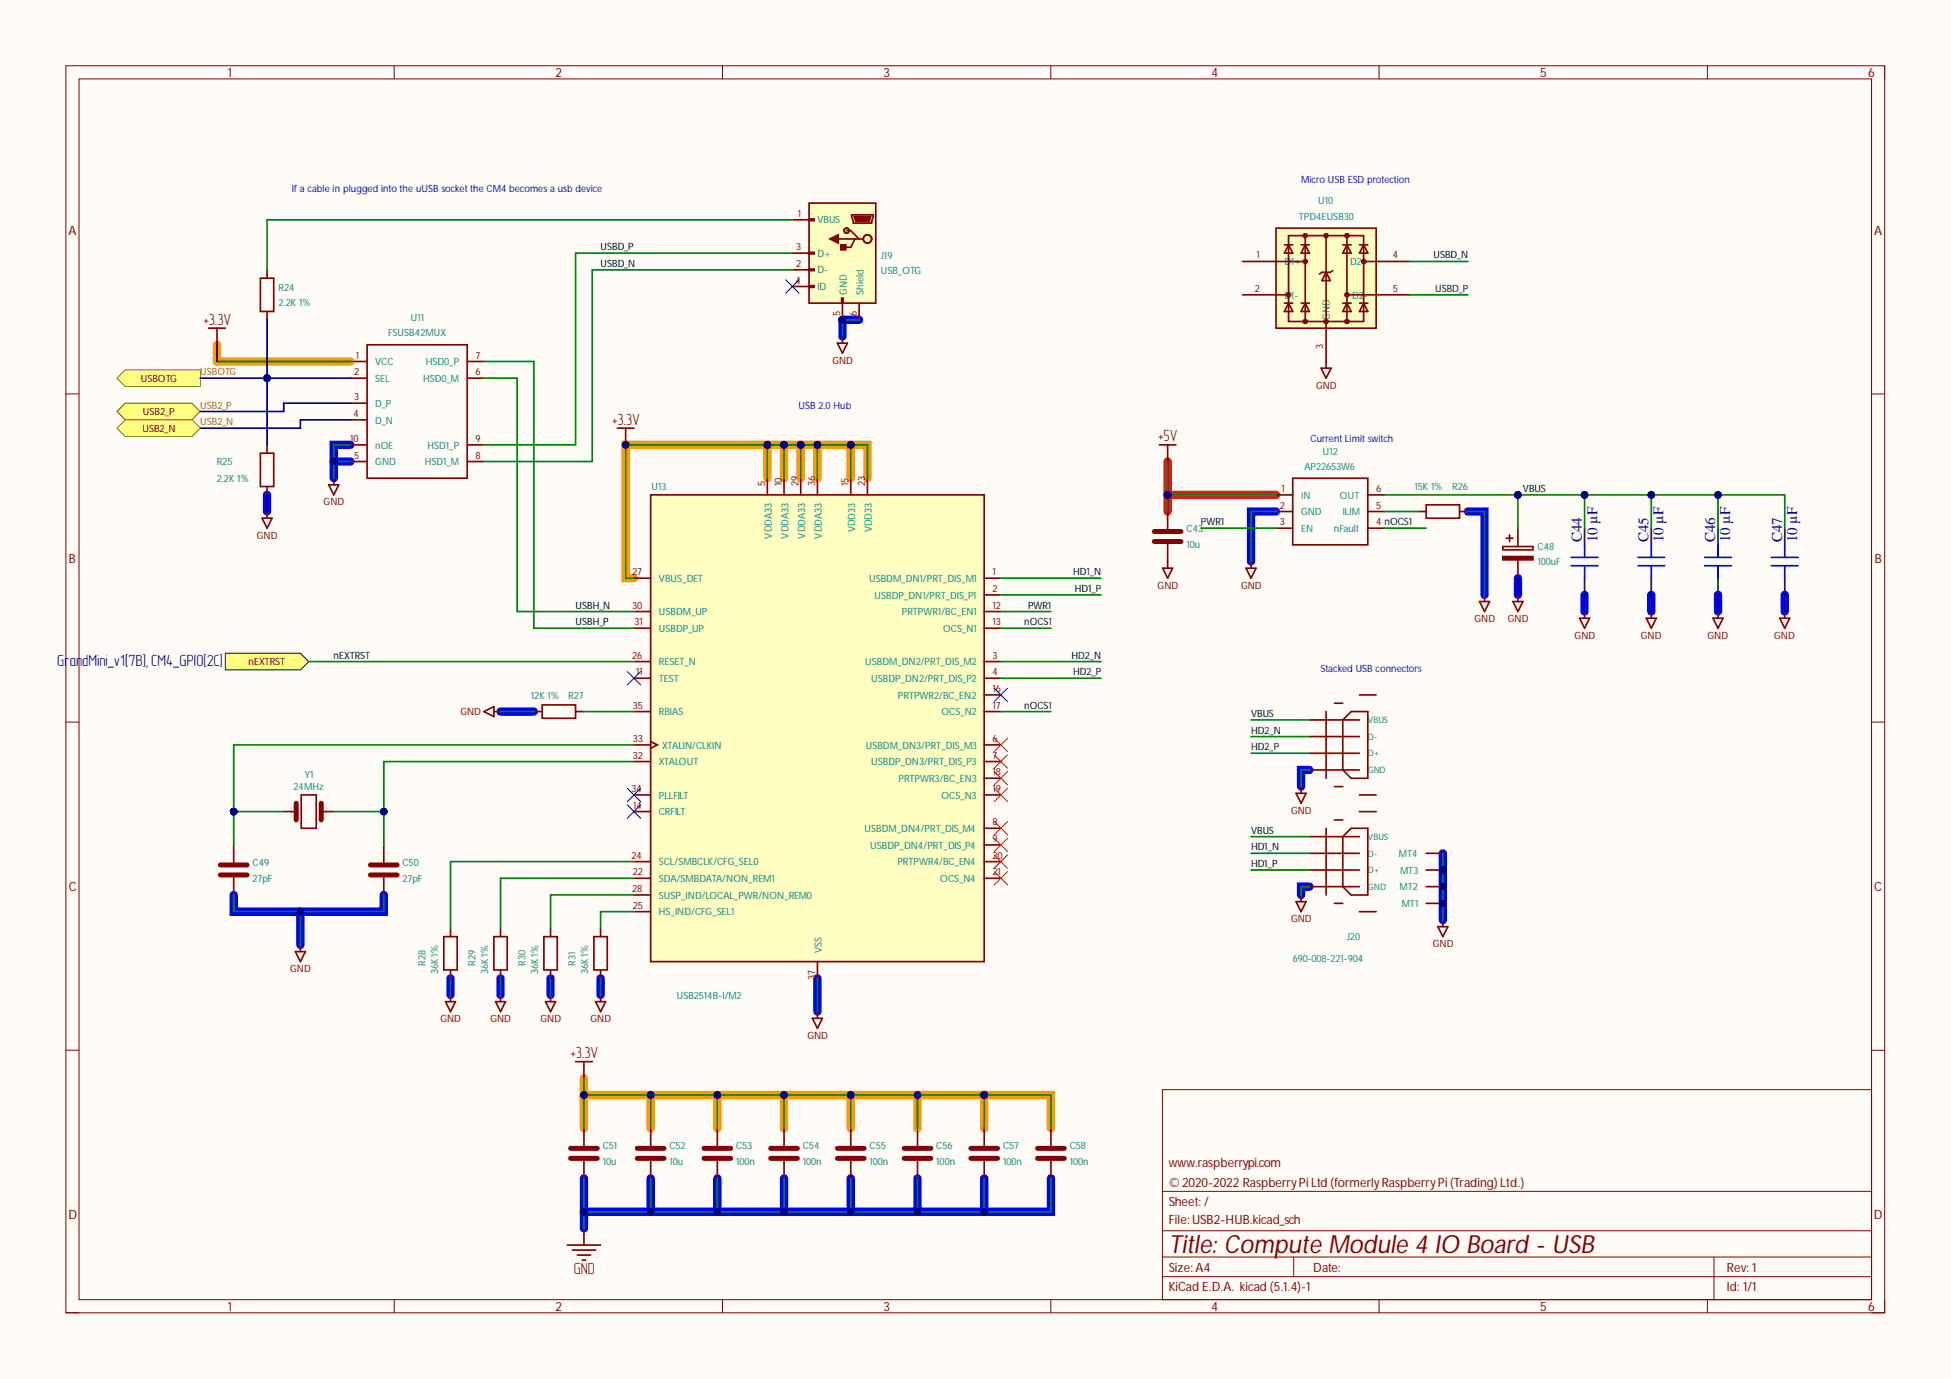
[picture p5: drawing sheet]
<svg xmlns="http://www.w3.org/2000/svg" width="297mm" height="210mm" viewBox="0 0 297 210" stroke-linecap="round" stroke-linejoin="round" font-family="sans-serif">
<defs><g id="words">
<text font-size="3.9" fill="#840000" x="177.9" y="190.7">Title: Compute Module 4 IO Board - USB</text>
<g font-size="2.5" fill="#800000">
<text x="31" y="49.4">+3.3V</text>
<text x="93.2" y="64.6">+3.3V</text>
<text x="176.3" y="67.2">+5V</text>
<text x="86.9" y="161">+3.3V</text>
<text x="87.4" y="194">GND</text>
</g>
<g font-size="2.5" fill="#000080">
<text x="8.7" y="101.4">Gran</text>
<text x="12.5" y="101.4">dMini_v1[7B],CM4_GPIO[2C]</text>
</g>
<g font-size="2.3" fill="#000080">
<text x="240.8" y="82.6" transform="rotate(-90 240.8 82.6)">C44</text>
<text x="243.2" y="82.6" transform="rotate(-90 243.2 82.6)">10 µF</text>
<text x="251" y="82.6" transform="rotate(-90 251 82.6)">C45</text>
<text x="253.3" y="82.6" transform="rotate(-90 253.3 82.6)">10 µF</text>
<text x="261.2" y="82.6" transform="rotate(-90 261.2 82.6)">C46</text>
<text x="263.4" y="82.6" transform="rotate(-90 263.4 82.6)">10 µF</text>
<text x="271.3" y="82.6" transform="rotate(-90 271.3 82.6)">C47</text>
<text x="273.6" y="82.6" transform="rotate(-90 273.6 82.6)">10 µF</text>
</g>
<g font-size="1.9" fill="#840000">
<text x="34.7" y="11.8">1</text>
<text x="84.6" y="11.8">2</text>
<text x="134.5" y="11.8">3</text>
<text x="184.5" y="11.8">4</text>
<text x="234.5" y="11.8">5</text>
<text x="284.4" y="11.8">6</text>
<text x="10.4" y="35.7">A</text>
<text x="285.4" y="35.7">A</text>
<text x="10.5" y="85.7">B</text>
<text x="285.5" y="85.7">B</text>
<text x="10.5" y="135.6">C</text>
<text x="285.4" y="135.6">C</text>
<text x="177.9" y="177.6">www.raspberrypi.com</text>
<text x="10.4" y="185.6">D</text>
<text x="177.9" y="183.6">Sheet: /</text>
<text x="177.9" y="180.6">©2020-2022 RaspberryPi Ltd (formerlyRaspberryPi (Trading) Ltd.)</text>
<text x="285.3" y="185.6">D</text>
<text x="177.9" y="186.3">File:USB2-HUB.kicad_sch</text>
<text x="177.9" y="196.4">KiCad E.D.A. kicad (5.1.4)-1</text>
<text x="177.9" y="193.7">Size:A4</text>
<text x="200" y="193.7">Date:</text>
<text x="262.9" y="193.7">Rev: 1</text>
<text x="262.9" y="196.4">Id: 1/1</text>
<text x="34.7" y="199.6">1</text>
<text x="84.6" y="199.6">2</text>
<text x="134.5" y="199.6">3</text>
<text x="184.5" y="199.6">4</text>
<text x="234.5" y="199.6">5</text>
<text x="284.4" y="199.6">6</text>
</g>
<g font-size="1.5" fill="#0000c2">
<text x="44.4" y="29.2">If a cable in plugged into the uUSB socket the CM4 becomes a usb device</text>
<text x="198.1" y="27.9">Micro USB ESD protection</text>
<text x="121.6" y="62.2">USB 2.0 Hub</text>
<text x="199.5" y="67.3">Current Limit switch</text>
<text x="201.1" y="102.3">Stacked USB connectors</text>
</g>
<g font-size="1.5" fill="#840000">
<text x="121.5" y="33">1</text>
<text x="121.2" y="38.1">3</text>
<text x="121.2" y="40.6">2</text>
<text x="191.3" y="39.3">1</text>
<text x="212.1" y="39.3">4</text>
<text x="121.1" y="43.2">4</text>
<text x="191.1" y="44.4">2</text>
<text x="212.1" y="44.4">5</text>
<text x="127.9" y="48.1" transform="rotate(-90 127.9 48.1)">5</text>
<text x="130.5" y="48.1" transform="rotate(-90 130.5 48.1)">6</text>
<text x="201.5" y="53.1" transform="rotate(-90 201.5 53.1)">3</text>
<text x="53.9" y="57.1">2</text>
<text x="54.2" y="54.6">1</text>
<text x="72.4" y="54.6">7</text>
<text x="72.4" y="57.1">6</text>
<text x="53.8" y="63.5">4</text>
<text x="53.9" y="60.9">3</text>
<text x="53.3" y="67.3">10</text>
<text x="53.9" y="69.8">5</text>
<text x="72.4" y="69.8">8</text>
<text x="72.4" y="67.3">9</text>
<text x="116.5" y="74" transform="rotate(-90 116.5 74)">5</text>
<text x="119" y="74" transform="rotate(-90 119 74)">10</text>
<text x="121.6" y="74" transform="rotate(-90 121.6 74)">29</text>
<text x="124.1" y="74" transform="rotate(-90 124.1 74)">36</text>
<text x="129.2" y="74" transform="rotate(-90 129.2 74)">15</text>
<text x="131.7" y="74" transform="rotate(-90 131.7 74)">23</text>
<text x="194.9" y="77.4">2</text>
<text x="195.1" y="74.9">1</text>
<text x="209.5" y="77.4">5</text>
<text x="209.5" y="74.9">6</text>
<text x="194.9" y="80">3</text>
<text x="209.5" y="80">4 nOCS1</text>
<text x="96.3" y="87.6">27</text>
<text x="151.1" y="87.6">1</text>
<text x="96.3" y="92.6">30</text>
<text x="96.6" y="95.2">31</text>
<text x="151.1" y="95.2">13</text>
<text x="151.1" y="92.6">12</text>
<text x="151.1" y="90.1">2</text>
<text x="96.3" y="100.3">26</text>
<text x="151.1" y="100.3">3</text>
<text x="96.3" y="107.9">35</text>
<text x="96.8" y="102.8">11</text>
<text x="151.1" y="102.8">4</text>
<text x="151.1" y="107.9">17</text>
<text x="151.1" y="105.3">16</text>
<text x="96.3" y="112.9">33</text>
<text x="151.1" y="112.9">6</text>
<text x="96.3" y="115.5">32</text>
<text x="151.1" y="115.5">7</text>
<text x="151.1" y="118">18</text>
<text x="96.2" y="120.6">34</text>
<text x="96.4" y="123.1">14</text>
<text x="151.1" y="125.6">8</text>
<text x="151.1" y="120.6">19</text>
<text x="96.2" y="130.7">24</text>
<text x="151.1" y="128.2">9</text>
<text x="151.1" y="130.7">20</text>
<text x="96.3" y="135.8">28</text>
<text x="96.3" y="133.2">22</text>
<text x="151.1" y="133.2">21</text>
<text x="96.3" y="138.3">25</text>
<text x="124.1" y="149.2" transform="rotate(-90 124.1 149.2)">37</text>
</g>
<g font-size="1.5" fill="#008484">
<text x="124.4" y="34">VBUS</text>
<text x="197.7" y="33.4">TPD4EUSB30</text>
<text x="200.7" y="31.1">U10</text>
<text x="124.4" y="39.1">D+</text>
<text x="124.4" y="41.6">D-</text>
<text x="134.1" y="41.7">USB_OTG</text>
<text x="134.1" y="39.4">J19</text>
<text x="195.5" y="40.4">D1+</text>
<text x="205.5" y="40.4">D2+</text>
<text x="42.4" y="46.6">2.2K 1%</text>
<text x="42.4" y="44.3">R24</text>
<text x="124.4" y="44.2">ID</text>
<text x="128.9" y="44.8" transform="rotate(-90 128.9 44.8)">GND</text>
<text x="131.5" y="44.8" transform="rotate(-90 131.5 44.8)">Shield</text>
<text x="195.5" y="45.4">D1-</text>
<text x="205.9" y="45.4">D2</text>
<text x="207.7" y="45.4">-</text>
<text x="59.1" y="51.2">FSUSB42MUX</text>
<text x="62.6" y="48.9">U11</text>
<text x="202.5" y="48.7" transform="rotate(-90 202.5 48.7)">GND</text>
<text x="57.1" y="55.6">VCC</text>
<text x="57.1" y="58.1">SEL</text>
<text x="64.4" y="58.1">HSD0_M</text>
<text x="64.8" y="55.6">HSD0_P</text>
<text x="57.1" y="64.5">D_N</text>
<text x="57.1" y="61.9">D_P</text>
<text x="33" y="70.8">R25</text>
<text x="57.1" y="70.8">GND</text>
<text x="57.1" y="68.3">nOE</text>
<text x="64.7" y="70.8">HSD1_M</text>
<text x="65.1" y="68.3">HSD1_P</text>
<text x="198.6" y="71.5">AP22653W6</text>
<text x="201.4" y="69.2">U12</text>
<text x="33" y="73.4">2.2K 1%</text>
<text x="99.2" y="74.6">U13</text>
<text x="198.1" y="75.9">IN</text>
<text x="204" y="75.9">OUT</text>
<text x="215.4" y="74.6">15K 1%</text>
<text x="221.1" y="74.6">R26</text>
<text x="117.5" y="82" transform="rotate(-90 117.5 82)">VDDA33</text>
<text x="120" y="82" transform="rotate(-90 120 82)">VDDA33</text>
<text x="122.6" y="82" transform="rotate(-90 122.6 82)">VDDA33</text>
<text x="125.1" y="82" transform="rotate(-90 125.1 82)">VDDA33</text>
<text x="130.2" y="81.1" transform="rotate(-90 130.2 81.1)">VDD33</text>
<text x="132.7" y="81.1" transform="rotate(-90 132.7 81.1)">VDD33</text>
<text x="180.6" y="83.4">10u</text>
<text x="180.6" y="81.1">C43</text>
<text x="198.1" y="78.4">GND</text>
<text x="198.1" y="81">EN</text>
<text x="203.1" y="81">nFault</text>
<text x="204.4" y="78.4">ILIM</text>
<text x="234.1" y="83.7">C48</text>
<text x="100.3" y="88.6">VBUS_DET</text>
<text x="132.3" y="88.6">USBDM_DN1/PRT_DIS_M1</text>
<text x="234.1" y="86">100uF</text>
<text x="100.3" y="93.7">USBDM_UP</text>
<text x="133.2" y="91.1">USBDP_DN1/PRT_DIS_P1</text>
<text x="137.3" y="93.7">PRTPWR1/BC_EN1</text>
<text x="100.3" y="96.2">USBDP_UP</text>
<text x="100.3" y="101.3">RESET_N</text>
<text x="131.7" y="101.3">USBDM_DN2/PRT_DIS_M2</text>
<text x="143.6" y="96.2">OCS_N1</text>
<text x="80.8" y="106.3">12K 1%</text>
<text x="86.5" y="106.3">R27</text>
<text x="100.3" y="103.8">TEST</text>
<text x="132.7" y="103.8">USBDP_DN2/PRT_DIS_P2</text>
<text x="136.7" y="106.3">PRTPWR2/BC_EN2</text>
<text x="100.3" y="108.9">RBIAS</text>
<text x="100.8" y="114">XTALIN/CLKIN</text>
<text x="131.8" y="114">USBDM_DN3/PRT_DIS_M3</text>
<text x="143.3" y="108.9">OCS_N2</text>
<text x="46.4" y="118.4">Y1</text>
<text x="100.3" y="116.5">XTALOUT</text>
<text x="132.7" y="116.5">USBDP_DN3/PRT_DIS_P3</text>
<text x="136.8" y="119">PRTPWR3/BC_EN3</text>
<text x="44.7" y="120.3">24MHz</text>
<text x="100.3" y="121.6">PLLFILT</text>
<text x="100.3" y="124.1">CRFILT</text>
<text x="143.3" y="121.6">OCS_N3</text>
<text x="38.4" y="131.8">C49</text>
<text x="61.3" y="131.8">C50</text>
<text x="100.3" y="131.7">SCL/SMBCLK/CFG_SEL0</text>
<text x="131.6" y="126.7">USBDM_DN4/PRT_DIS_M4</text>
<text x="132.5" y="129.2">USBDP_DN4/PRT_DIS_P4</text>
<text x="136.6" y="131.7">PRTPWR4/BC_EN4</text>
<text x="213" y="130.5">MT4</text>
<text x="38.4" y="134.2">27pF</text>
<text x="61.3" y="134.2">27pF</text>
<text x="100.3" y="136.8">SUSP_IND/LOCAL_PWR/NON_REM0</text>
<text x="100.3" y="134.3">SDA/SMBDATA/NON_REM1</text>
<text x="143.1" y="134.3">OCS_N4</text>
<text x="213.1" y="135.5">MT2</text>
<text x="213.2" y="133">MT3</text>
<text x="100.3" y="139.3">HS_IND/CFG_SEL1</text>
<text x="205" y="143.1">J20</text>
<text x="213.4" y="138.1">MT1</text>
<text x="64.8" y="147" transform="rotate(-90 64.8 147)">R28</text>
<text x="66.7" y="148.3" transform="rotate(-90 66.7 148.3)">36K 1%</text>
<text x="72.4" y="147" transform="rotate(-90 72.4 147)">R29</text>
<text x="74.3" y="148.3" transform="rotate(-90 74.3 148.3)">36K 1%</text>
<text x="80" y="147" transform="rotate(-90 80 147)">R30</text>
<text x="81.9" y="148.3" transform="rotate(-90 81.9 148.3)">36K 1%</text>
<text x="87.6" y="147" transform="rotate(-90 87.6 147)">R31</text>
<text x="89.6" y="148.3" transform="rotate(-90 89.6 148.3)">36K 1%</text>
<text x="125.1" y="145.1" transform="rotate(-90 125.1 145.1)">VSS</text>
<text x="196.8" y="146.4">690-008-221-904</text>
<text x="103" y="152">USB2514B-I/M2</text>
<text x="91.8" y="177.3">10u</text>
<text x="91.8" y="175">C51</text>
<text x="101.9" y="177.3">10u</text>
<text x="101.9" y="175">C52</text>
<text x="112.1" y="177.3">100n</text>
<text x="112.1" y="175">C53</text>
<text x="122.2" y="177.3">100n</text>
<text x="122.2" y="175">C54</text>
<text x="132.4" y="177.3">100n</text>
<text x="132.4" y="175">C55</text>
<text x="142.6" y="177.3">100n</text>
<text x="142.6" y="175">C56</text>
<text x="152.7" y="177.3">100n</text>
<text x="152.7" y="175">C57</text>
<text x="162.9" y="177.3">100n</text>
<text x="162.9" y="175">C58</text>
</g>
<g font-size="1.5">
<text x="91.4" y="40.6">USBD_N</text>
<text x="91.4" y="38.1">USBD_P</text>
<text x="218.2" y="39.3">USBD_N</text>
<text x="218.5" y="44.4">USBD_P</text>
<text x="231.9" y="74.9">VBUS</text>
<text x="182.9" y="80">PWR1</text>
<text x="163.4" y="87.6">HD1_N</text>
<text x="87.6" y="95.2">USBH_P</text>
<text x="87.6" y="92.6">USBH_N</text>
<text x="155.9" y="95.2">nOCS1</text>
<text x="156.5" y="92.6">PWR1</text>
<text x="163.6" y="90.1">HD1_P</text>
<text x="50.8" y="100.3">nEXTRST</text>
<text x="163.1" y="100.3">HD2_N</text>
<text x="155.9" y="107.9">nOCS1</text>
<text x="163.4" y="102.8">HD2_P</text>
<text x="190.5" y="109.1">VBUS</text>
<text x="190.5" y="111.7">HD2_N</text>
<text x="190.5" y="114.2">HD2_P</text>
<text x="190.5" y="132">HD1_P</text>
<text x="190.5" y="126.9">VBUS</text>
<text x="190.5" y="129.4">HD1_N</text>
</g>
<g font-size="1.5" fill="#800000">
<text x="21.4" y="58.1">USBOTG</text>
<text x="126.7" y="55.3">GND</text>
<text x="200.4" y="59.1">GND</text>
<text x="21.7" y="65.7">USB2_N</text>
<text x="21.8" y="63.2">USB2_P</text>
<text x="49.3" y="76.9">GND</text>
<text x="39.1" y="82">GND</text>
<text x="176.2" y="89.6">GND</text>
<text x="188.9" y="89.6">GND</text>
<text x="224.5" y="94.7">GND</text>
<text x="229.6" y="94.7">GND</text>
<text x="37.8" y="101.3">nEXTRST</text>
<text x="239.7" y="97.2">GND</text>
<text x="249.8" y="97.2">GND</text>
<text x="260" y="97.2">GND</text>
<text x="270.1" y="97.2">GND</text>
<text x="70.1" y="108.9">GND</text>
<text x="196.6" y="123.9">GND</text>
<text x="196.6" y="140.4">GND</text>
<text x="44.2" y="148">GND</text>
<text x="218.2" y="144.2">GND</text>
<text x="67" y="155.6">GND</text>
<text x="74.7" y="155.6">GND</text>
<text x="82.3" y="155.6">GND</text>
<text x="89.9" y="155.6">GND</text>
<text x="122.9" y="158.1">GND</text>
</g>
<g font-size="1.5" fill="#848400">
<text x="30.5" y="57.1">USBOTG</text>
<text x="30.5" y="62.2">USB2_P</text>
<text x="30.5" y="64.7">USB2_N</text>
</g>
<g font-size="1.4" fill="#008484">
<text x="208.2" y="110.1">VBUS</text>
<text x="208.2" y="112.6">D-</text>
<text x="208.2" y="115.1">D+</text>
<text x="208.2" y="117.7">GND</text>
<text x="208.2" y="127.8">VBUS`</text>
<text x="208.2" y="130.4">D-`</text>
<text x="208.2" y="135.4">GND`</text>
<text x="208.2" y="132.9">D+`</text>
</g>
</g></defs>
<g fill="#fffcf8">
<path d="M0 0h296.9v209.8h-296.9z" fill-rule="evenodd"/>
<path d="M0 0h296.9v209.8h-296.9z" fill-rule="evenodd"/>
</g>
<g fill="none" stroke="#00f" stroke-width="1.3">
<path d="M130.8 48.7h-2.5v2.5M40.7 75.3v2.6M50.8 70.3h2.6M50.8 70.3v2.5M53.4 67.7h-2.6v2.6M194.3 77.9h-3.8v7.6M223.5 77.9h2.5v12.6M231.1 88v2.5M241.3 90.5v2.6M251.4 90.5v2.6M261.6 90.5v2.6M271.7 90.5v2.6"/>
<path d="M76.2 108.3h5.1M199.4 117.2h-1.3v2.5M35.6 136.2v2.6h22.8v-2.6M45.7 138.8v5M199.4 135h-1.3v1.2M219.7 129.9v10.1M68.6 148.9v2.5M76.2 148.9v2.5M83.8 148.9v2.5M91.4 148.9v2.5M124.5 148.9v5.1M88.9 179.4v7.6"/>
<path d="M99.1 179.4v5M109.2 179.4v5M119.4 179.4v5M129.5 179.4v5M139.7 179.4v5M149.8 179.4v5M160 179.4v5h-71.1"/>
</g>
<g fill="none" stroke="#f90" stroke-width="1.3">
<path d="M33 52.5v2.5h20.4M116.8 67.7h-21.5v20.3h1.2M116.8 67.7h12.7M116.8 67.7v5.1M119.4 67.7v5.1M121.9 67.7v5.1M124.5 67.7v5.1M129.5 67.7h2.6v5.1M129.5 67.7v5.1M88.9 164.1v2.6h60.9M88.9 166.7v5.1M99.1 166.7v5.1"/>
<path d="M109.2 166.7v5.1M119.4 166.7v5.1M129.5 166.7v5.1M139.7 166.7v5.1M149.8 166.7h10.2v5.1M149.8 166.7v5.1"/>
</g>
<path d="M177.8 75.3h16.5M177.8 70.3v7.6" fill="none" stroke="#f00" stroke-width="1.3"/>
<g fill="none" stroke="#840000" stroke-width=".15">
<path d="M10 10h276.9v189.8h-276.9zM12 12h272.9v185.8h-272.9zM60 10v2M110 10v2M160 10v2M210 10v2M259.9 10v2M286.9 10v2M10 60h2M284.9 60h2M10 109.9h2M284.9 109.9h2"/>
<path d="M10 159.9h2M284.9 159.9h2M177 165.9h107.9v31.9h-107.9zM10 199.8h2M60 197.8v2M110 197.8v2M160 197.8v2M177 194.3h107.9M177 191.3h107.9M177 187.3h107.9M177 181.3h107.9M197 191.3v3"/>
<path d="M210 197.8v2M259.9 197.8v2M261 191.3v6.5M286.9 197.8v2h-2"/>
</g>
<circle cx="219.7" cy="132.4" r=".51" fill="#000080"/>
<circle cx="219.7" cy="132.4" r=".51" fill="none" stroke="#000080" stroke-width=".15"/>
<circle cx="219.7" cy="135" r=".51" fill="#000080"/>
<circle cx="219.7" cy="135" r=".51" fill="none" stroke="#000080" stroke-width=".15"/>
<circle cx="219.7" cy="137.5" r=".51" fill="#000080"/>
<circle cx="219.7" cy="137.5" r=".51" fill="none" stroke="#000080" stroke-width=".15"/>
<path d="M199.4 109.6h7.6M199.4 112.1h7.6M199.4 114.7h7.6M199.4 135h7.6M199.4 127.3h7.6M199.4 129.9h7.6M199.4 132.4h7.6M217.1 132.4h2.6" fill="none" stroke="#840000" stroke-width=".25"/>
<circle cx="219.7" cy="132.4" r=".51" fill="#000080"/>
<circle cx="219.7" cy="132.4" r=".51" fill="none" stroke="#000080" stroke-width=".15"/>
<path d="M217.1 129.9h2.6M217.1 135h2.6" fill="none" stroke="#840000" stroke-width=".25"/>
<circle cx="219.7" cy="135" r=".51" fill="#000080"/>
<circle cx="219.7" cy="135" r=".51" fill="none" stroke="#000080" stroke-width=".15"/>
<path d="M199.4 117.2h7.6M217.1 137.5h2.6" fill="none" stroke="#840000" stroke-width=".25"/>
<circle cx="219.7" cy="137.5" r=".51" fill="#000080"/>
<circle cx="219.7" cy="137.5" r=".51" fill="none" stroke="#000080" stroke-width=".15"/>
<path d="M201.9 108.3v10.2M203.2 107h1.2M203.2 119.7h1.2M204.4 109.6l1.3-1.3h2.5v10.2h-2.5l-1.3-1.3zM207 105.8h2.5M201.9 126.1v10.1M203.2 124.8h1.2M203.2 137.5h1.2M204.4 127.3l1.3-1.2h2.5v10.1h-2.5l-1.3-1.2zM207 138.8h2.5M207 123.5h2.5M207 121h2.5" fill="none" stroke="#840000" stroke-width=".25"/>
<circle cx="128.3" cy="48.7" r=".51" fill="#000080"/>
<circle cx="128.3" cy="48.7" r=".51" fill="none" stroke="#000080" stroke-width=".15"/>
<path d="M123.2 30.9h10.1v15.2h-10.1z" fill-rule="evenodd" fill="#ffffc2"/>
<path d="M123.2 30.9h10.1v15.2h-10.1z" fill="none" stroke="#840000" stroke-width=".25"/>
<path d="M130 32.9h2.6l-.3 .8h-2z" fill-rule="evenodd" fill="#840000"/>
<path d="M130 32.9h2.6l-.3 .8h-2z" fill="none" stroke="#840000" stroke-width=".25"/>
<path d="M126.4 36.4l1.2-.7v1.3z" fill="#840000"/>
<path d="M126.4 36.4l1.2-.7v1.3z" fill="none" stroke="#840000" stroke-width=".25"/>
<path d="M128 37.3h.8v.7h-.8z" fill-rule="evenodd" fill="#840000"/>
<g fill="none" stroke="#840000" stroke-width=".25">
<path d="M120.6 33.5h2.6M120.6 38.5h2.6M123.2 38.4h.7v.3h-.7zM123.2 33.3h.7v.3h-.7zM128 37.3h.8v.7h-.8zM120.6 43.6h2.6M128.3 46.1v2.6"/>
<circle cx="128.9" cy="35.1" r=".38"/>
<circle cx="132.1" cy="36.4" r=".63"/>
</g>
<circle cx="128.3" cy="48.7" r=".51" fill="#000080"/>
<circle cx="128.3" cy="48.7" r=".51" fill="none" stroke="#000080" stroke-width=".15"/>
<g fill="none" stroke="#840000" stroke-width=".25">
<path d="M127.6 36.4h3.8M128.9 35.1h.6l1.3 1.3M129.7 32.7h3.3v.2l-.3 1.1h-2.8zM130.2 36.4l-.7 1.2h-1.2M39.6 42.3h2.1v5.1h-2.1zM40.7 41.1v1.2M40.7 47.4v1.3M120.6 41.1h2.6M123.2 40.9h.7v.3h-.7zM123.2 43.5h.7v.2h-.7zM128.1 45.4h.3v.7h-.3zM130.8 46.1v2.6"/>
<path d="M39.6 69h2.1v5.1h-2.1zM40.7 67.7v1.3M40.7 74.1v1.2M194.3 77.9h2.5M194.3 75.3h2.5M196.8 72.8h11.4v10.1h-11.4zM208.2 77.9h2.6M208.2 75.3h2.6M194.3 80.4h2.5M208.2 80.4h2.6"/>
</g>
<path d="M177 86.5h1.5l-.7 1.5zM177.8 85.5v1M240.5 94.1h1.5l-.7 1.5zM241.3 93.1v1M250.6 94.1h1.6l-.8 1.5zM251.4 93.1v1M198.1 119.7v1M197.3 120.7h1.6l-.8 1.6zM197.3 137.2h1.6l-.8 1.6zM198.1 136.2v1" fill="none" stroke="#800000" stroke-width=".25"/>
<path d="M241.3 80.4v2.5M241.3 88v2.5M251.4 80.4v2.5M251.4 88v2.5M261.6 80.4v2.5M261.6 88v2.5M271.7 80.4v2.5M271.7 88v2.5" fill="none" stroke="#000" stroke-width=".25"/>
<g fill="none" stroke="#00f" stroke-width=".25">
<path d="M239.2 84.8h4.1M239.2 86.1h4.1M241.3 82.9v1.9M241.3 86.1v1.9M249.4 84.8h4M249.4 86.1h4M251.4 82.9v1.9M251.4 86.1v1.9M259.5 84.8h4.1M259.5 86.1h4.1M261.6 82.9v1.9M261.6 86.1v1.9"/>
<path d="M269.7 84.8h4.1M269.7 86.1h4.1M271.7 82.9v1.9M271.7 86.1v1.9"/>
</g>
<path d="M99.1 75.3h50.7v71.1h-50.7z" fill-rule="evenodd" fill="#ffffc2"/>
<g fill="none" stroke="#840000" stroke-width=".25">
<path d="M53.4 55h2.5M53.4 57.6h2.5M55.9 52.5h15.2v20.3h-15.2zM71.1 55h2.6M71.1 57.6h2.6M53.4 70.3h2.5M53.4 67.7h2.5M53.4 63.9h2.5M53.4 61.4h2.5M71.1 70.3h2.6M71.1 67.7h2.6M99.1 75.3h50.7v71.1h-50.7z"/>
<path d="M116.8 72.8v2.5M119.4 72.8v2.5M121.9 72.8v2.5M124.5 72.8v2.5M129.5 72.8v2.5M132.1 72.8v2.5M177.8 77.9v2.8M215.9 77.9h1.2M217.1 76.8h5.1v2.1h-5.1zM222.2 77.9h1.3M96.5 95.6h2.6M96.5 93.1h2.6"/>
<path d="M96.5 88h2.6M149.8 95.6h2.6M149.8 93.1h2.6M149.8 88h2.6M149.8 90.5h2.6M177.8 82.7v2.8M81.3 108.3h1.3M82.6 107.3h5v2h-5zM87.6 108.3h1.3M96.5 115.9h2.6M96.5 113.4h2.6M96.5 100.7h2.6"/>
<path d="M96.5 108.3h2.6M96.5 103.2h2.6M99.1 112.9l1 .5-1 .5M149.8 115.9h2.6M149.8 113.4h2.6M149.8 100.7h2.6M149.8 108.3h2.6M149.8 103.2h2.6M149.8 105.8h2.6M149.8 118.5h2.6M35.6 128.6v2.8M35.6 133.4v2.8"/>
<path d="M43.2 123.5h1.9M45.9 121h2.2v5.1h-2.2zM48.9 123.5h1.9M58.4 128.6v2.8M58.4 133.4v2.8M96.5 121h2.6M96.5 136.2h2.6M96.5 123.5h2.6M96.5 133.7h2.6M96.5 138.8h2.6M96.5 131.2h2.6M149.8 121h2.6"/>
<path d="M149.8 128.6h2.6M149.8 126.1h2.6M149.8 133.7h2.6M149.8 131.2h2.6M67.6 142.6h2v5h-2zM68.6 141.3v1.3M68.6 147.6v1.3M75.2 142.6h2v5h-2zM76.2 141.3v1.3M76.2 147.6v1.3M82.8 142.6h2v5h-2zM83.8 141.3v1.3"/>
<path d="M83.8 147.6v1.3M90.4 142.6h2.1v5h-2.1zM91.4 141.3v1.3M91.4 147.6v1.3M124.5 146.4v2.5M88.9 171.8v2.7M88.9 176.6v2.8M99.1 171.8v2.7M99.1 176.6v2.8M109.2 171.8v2.7M109.2 176.6v2.8M119.4 171.8v2.7"/>
<path d="M119.4 176.6v2.8M129.5 171.8v2.7M129.5 176.6v2.8M139.7 171.8v2.7M139.7 176.6v2.8M149.8 171.8v2.7M149.8 176.6v2.8M160 171.8v2.7M160 176.6v2.8"/>
</g>
<g fill="none" stroke="#800000" stroke-width=".25">
<path d="M127.5 52.2h1.5l-.7 1.6zM128.3 51.2v1M201.1 56h1.6l-.8 1.6zM201.9 55v1M39.9 78.9h1.5l-.7 1.5zM40.7 77.9v1M50.1 73.8h1.5l-.8 1.5zM50.8 72.8v1M189.7 86.5h1.5l-.7 1.5zM190.5 85.5v1M225.3 91.6h1.5l-.8 1.5zM226 90.5v1.1"/>
<path d="M230.3 91.6h1.6l-.8 1.5zM231.1 90.5v1.1M260.8 94.1h1.5l-.7 1.5zM261.6 93.1v1M271 94.1h1.5l-.8 1.5zM271.7 93.1v1M73.7 108.3l1.5-.7v1.5zM75.2 108.3h1M45 144.8h1.5l-.8 1.6zM45.7 143.8v1M67.8 152.5h1.6l-.8 1.5zM68.6 151.4v1.1"/>
<path d="M75.4 152.5h1.6l-.8 1.5zM76.2 151.4v1.1M83.1 152.5h1.5l-.8 1.5zM83.8 151.4v1.1M90.7 152.5h1.5l-.8 1.5zM91.4 151.4v1.1M123.7 155h1.5l-.7 1.5zM124.5 154v1M218.9 141.1h1.5l-.7 1.5zM219.7 140v1.1"/>
</g>
<g fill="none" stroke="#840000" stroke-width=".76">
<path d="M175.7 82.4h4.1M175.7 80.9h4.1M33.5 133.2h4.1M33.5 131.7h4.1M45.1 122.3v2.5M48.9 122.3v2.5M56.4 133.2h4.1M56.4 131.7h4.1M86.9 176.3h4M86.9 174.8h4M97 176.3h4.1M97 174.8h4.1"/>
<path d="M107.2 176.3h4M107.2 174.8h4M117.3 176.3h4.1M117.3 174.8h4.1M127.5 176.3h4.1M127.5 174.8h4.1M137.7 176.3h4M137.7 174.8h4M147.8 176.3h4.1M147.8 174.8h4.1M158 176.3h4M158 174.8h4"/>
</g>
<path d="M194.3 34.7h15.2v15.3h-15.2z" fill-rule="evenodd" fill="#ffffc2"/>
<g fill="none" stroke="#840000" stroke-width=".25">
<path d="M189.2 39.8h9.5M194.3 34.7h15.2v15.3h-15.2zM195.5 37.3h1.3M196.2 35.9h11.4v13h-11.4zM196.2 37.3l.6 1.2h-1.3zM198.1 37.3h1.3M198.7 37.3l.7 1.2h-1.3zM198.7 35.9v13M201.9 35.9v19.1M204.4 37.3h1.3M205.1 37.3l.6 1.2h-1.3zM205.1 35.9v13"/>
<path d="M207 37.3h1.2M207.6 37.3l.6 1.2h-1.2zM207.6 39.8h7M189.2 44.9h7M195.5 46.1h1.3M196.2 46.1l.6 1.3h-1.3zM198.1 46.1h1.3M198.7 46.1l.7 1.3h-1.3zM201.9 41.5l.6 1.2h-1.2zM202.9 41.2l-.4 .3h-1.2l-.4 .2M204.4 46.1h1.3M205.1 46.1l.6 1.3h-1.3z"/>
<path d="M205.1 44.9h9.5M207 46.1h1.2M207.6 46.1l.6 1.3h-1.2z"/>
<circle cx="198.7" cy="35.9" r=".28"/>
<circle cx="198.7" cy="39.8" r=".28"/>
<circle cx="201.9" cy="35.9" r=".28"/>
<circle cx="205.1" cy="35.9" r=".28"/>
<circle cx="207.6" cy="39.8" r=".28"/>
<circle cx="196.2" cy="44.9" r=".28"/>
<circle cx="198.7" cy="48.9" r=".27"/>
<circle cx="198.7" cy="48.9" r=".28"/>
<circle cx="201.9" cy="48.9" r=".28"/>
<circle cx="205.1" cy="44.9" r=".28"/>
<circle cx="205.1" cy="48.9" r=".28"/>
</g>
<path d="M228.8 84.7h4.6v.5h-4.6z" fill-rule="evenodd" fill="#840000"/>
<path d="M228.8 84.7h4.6v.5h-4.6zM228.8 83.2h4.6v.5h-4.6zM229.3 81.9h1M229.8 81.4v1M231.1 80.4v2.8M231.1 85.2v2.8" fill="none" stroke="#840000" stroke-width=".25"/>
<path d="M119.6 42.6l2.1 2M121.7 42.6l-2.1 2M95.5 120l2 2M95.5 102.2l2 2.1M97.5 120l-2 2M97.5 102.2l-2 2.1M151.4 104.8l2 2M153.4 104.8l-2 2M95.5 122.5l2 2.1M97.5 122.5l-2 2.1" fill="none" stroke="#000084" stroke-width=".15"/>
<g fill="none" stroke="#f00" stroke-width=".15">
<path d="M151.4 112.4l2 2M151.4 114.9l2 2M151.4 117.4l2 2.1M151.4 120l2 2M153.4 112.4l-2 2M153.4 114.9l-2 2M153.4 117.4l-2 2.1M153.4 120l-2 2M151.4 125.1l2 2M151.4 127.6l2 2M151.4 130.1l2 2.1M151.4 132.7l2 2"/>
<path d="M153.4 125.1l-2 2M153.4 127.6l-2 2M153.4 130.1l-2 2.1M153.4 132.7l-2 2"/>
</g>
<path d="M31.8 49.9h2.5M33 49.9v2.6" fill="none" stroke="#800000" stroke-width=".25"/>
<path d="M17.8 57.6l1.3-1.3h11.4v2.5h-11.4z" fill-rule="evenodd" fill="#ffff80"/>
<path d="M17.8 57.6l1.3-1.3h11.4v2.5h-11.4z" fill="none" stroke="#848400" stroke-width=".15"/>
<path d="M17.8 62.6l1.3-1.2h10.1l1.3 1.2-1.3 1.3h-10.1z" fill-rule="evenodd" fill="#ffff80"/>
<path d="M17.8 62.6l1.3-1.2h10.1l1.3 1.2-1.3 1.3h-10.1z" fill="none" stroke="#848400" stroke-width=".15"/>
<path d="M17.8 65.2l1.3-1.3h10.1l1.3 1.3-1.3 1.2h-10.1z" fill-rule="evenodd" fill="#ffff80"/>
<path d="M17.8 65.2l1.3-1.3h10.1l1.3 1.3-1.3 1.2h-10.1z" fill="none" stroke="#848400" stroke-width=".15"/>
<path d="M34.3 99.4h11.4l1.3 1.3-1.3 1.3h-11.4z" fill-rule="evenodd" fill="#ffff80"/>
<path d="M34.3 99.4h11.4l1.3 1.3-1.3 1.3h-11.4z" fill="none" stroke="#000" stroke-width=".15"/>
<path d="M94 65.2h2.5M95.3 65.2v2.5M176.5 67.7h2.5M177.8 67.7v2.6" fill="none" stroke="#800000" stroke-width=".25"/>
<circle cx="95.3" cy="67.7" r=".51" fill="#000080"/>
<circle cx="95.3" cy="67.7" r=".51" fill="none" stroke="#000080" stroke-width=".15"/>
<path d="M87.6 161.6h2.6M88.9 161.6v2.5M86.4 189.5h5M87.1 190.3h3.6M87.9 191h2M88.7 191.8h.5M88.9 187v2.5" fill="none" stroke="#800000" stroke-width=".25"/>
<path d="M152.4 95.6h7.6M152.4 88h15.2M190.5 112.1h8.9M35.6 123.5v5.1" fill="none" stroke="#008400" stroke-width=".25"/>
<circle cx="35.6" cy="123.5" r=".51" fill="#000080"/>
<circle cx="35.6" cy="123.5" r=".51" fill="none" stroke="#000080" stroke-width=".15"/>
<path d="M119.4 67.7h2.5M152.4 90.5h15.2M190.5 114.7h8.9M68.6 148.9v2.5" fill="none" stroke="#008400" stroke-width=".25"/>
<circle cx="119.4" cy="67.7" r=".51" fill="#000080"/>
<circle cx="119.4" cy="67.7" r=".51" fill="none" stroke="#000080" stroke-width=".15"/>
<circle cx="121.9" cy="67.7" r=".51" fill="#000080"/>
<circle cx="121.9" cy="67.7" r=".51" fill="none" stroke="#000080" stroke-width=".15"/>
<path d="M219.7 137.5v2.5M91.4 148.9v2.5" fill="none" stroke="#008400" stroke-width=".25"/>
<circle cx="219.7" cy="137.5" r=".51" fill="#000080"/>
<circle cx="219.7" cy="137.5" r=".51" fill="none" stroke="#000080" stroke-width=".15"/>
<path d="M128.3 48.7h2.5" fill="none" stroke="#008400" stroke-width=".25"/>
<circle cx="128.3" cy="48.7" r=".51" fill="#000080"/>
<circle cx="128.3" cy="48.7" r=".51" fill="none" stroke="#000080" stroke-width=".15"/>
<path d="M219.7 129.9v2.5" fill="none" stroke="#008400" stroke-width=".25"/>
<circle cx="219.7" cy="132.4" r=".51" fill="#000080"/>
<circle cx="219.7" cy="132.4" r=".51" fill="none" stroke="#000080" stroke-width=".15"/>
<path d="M210.8 75.3h20.3M88.9 108.3h7.6M152.4 100.7h15.2M190.5 129.9h8.9M76.2 148.9v2.5" fill="none" stroke="#008400" stroke-width=".25"/>
<circle cx="231.1" cy="75.3" r=".51" fill="#000080"/>
<circle cx="231.1" cy="75.3" r=".51" fill="none" stroke="#000080" stroke-width=".15"/>
<path d="M128.3 48.7v2.5" fill="none" stroke="#008400" stroke-width=".25"/>
<circle cx="128.3" cy="48.7" r=".51" fill="#000080"/>
<circle cx="128.3" cy="48.7" r=".51" fill="none" stroke="#000080" stroke-width=".15"/>
<path d="M124.5 67.7h5" fill="none" stroke="#008400" stroke-width=".25"/>
<circle cx="124.5" cy="67.7" r=".51" fill="#000080"/>
<circle cx="124.5" cy="67.7" r=".51" fill="none" stroke="#000080" stroke-width=".15"/>
<circle cx="129.5" cy="67.7" r=".51" fill="#000080"/>
<circle cx="129.5" cy="67.7" r=".51" fill="none" stroke="#000080" stroke-width=".15"/>
<path d="M214.6 39.8h8.9M214.6 44.9h8.9M152.4 103.2h15.2M190.5 127.3h8.9M219.7 132.4v2.6M83.8 148.9v2.5" fill="none" stroke="#008400" stroke-width=".25"/>
<circle cx="219.7" cy="132.4" r=".51" fill="#000080"/>
<circle cx="219.7" cy="132.4" r=".51" fill="none" stroke="#000080" stroke-width=".15"/>
<circle cx="219.7" cy="135" r=".51" fill="#000080"/>
<circle cx="219.7" cy="135" r=".51" fill="none" stroke="#000080" stroke-width=".15"/>
<path d="M152.4 108.3h7.6M219.7 135v2.5" fill="none" stroke="#008400" stroke-width=".25"/>
<circle cx="219.7" cy="135" r=".51" fill="#000080"/>
<circle cx="219.7" cy="135" r=".51" fill="none" stroke="#000080" stroke-width=".15"/>
<circle cx="219.7" cy="137.5" r=".51" fill="#000080"/>
<circle cx="219.7" cy="137.5" r=".51" fill="none" stroke="#000080" stroke-width=".15"/>
<path d="M121.9 67.7h2.6" fill="none" stroke="#008400" stroke-width=".25"/>
<circle cx="121.9" cy="67.7" r=".51" fill="#000080"/>
<circle cx="121.9" cy="67.7" r=".51" fill="none" stroke="#000080" stroke-width=".15"/>
<circle cx="124.5" cy="67.7" r=".51" fill="#000080"/>
<circle cx="124.5" cy="67.7" r=".51" fill="none" stroke="#000080" stroke-width=".15"/>
<path d="M223.5 77.9h2.5v12.6M190.5 109.6h8.9M35.6 123.5h7.6M124.5 148.9v5.1" fill="none" stroke="#008400" stroke-width=".25"/>
<circle cx="35.6" cy="123.5" r=".51" fill="#000080"/>
<circle cx="35.6" cy="123.5" r=".51" fill="none" stroke="#000080" stroke-width=".15"/>
<path d="M116.8 67.7h2.6M152.4 93.1h7.6" fill="none" stroke="#008400" stroke-width=".25"/>
<circle cx="116.8" cy="67.7" r=".51" fill="#000080"/>
<circle cx="116.8" cy="67.7" r=".51" fill="none" stroke="#000080" stroke-width=".15"/>
<circle cx="119.4" cy="67.7" r=".51" fill="#000080"/>
<circle cx="119.4" cy="67.7" r=".51" fill="none" stroke="#000080" stroke-width=".15"/>
<path d="M129.5 67.7h2.6v5.1M210.8 77.9h5.1M182.9 80.4h11.4M210.8 80.4h6.3" fill="none" stroke="#008400" stroke-width=".25"/>
<circle cx="129.5" cy="67.7" r=".51" fill="#000080"/>
<circle cx="129.5" cy="67.7" r=".51" fill="none" stroke="#000080" stroke-width=".15"/>
<g fill="none" stroke="#008400" stroke-width=".25">
<path d="M120.6 33.5h-79.9v7.6M120.6 38.5h-33v29.2h-13.9M33 55h20.4M73.7 57.6h5v35.5h17.8M73.7 55h7.6v40.6h15.2M120.6 41.1h-30.4v29.2h-16.5M116.8 67.7h-21.5v20.3h1.2M47 100.7h49.5M76.2 108.3h5.1M96.5 131.2h-27.9v10.1M96.5 133.7h-20.3v7.6M96.5 136.2h-12.7v5.1"/>
<path d="M96.5 138.8h-5.1v2.5M190.5 132.4h8.9"/>
</g>
<circle cx="95.3" cy="67.7" r=".51" fill="#000080"/>
<circle cx="95.3" cy="67.7" r=".51" fill="none" stroke="#000080" stroke-width=".15"/>
<circle cx="116.8" cy="67.7" r=".51" fill="#000080"/>
<circle cx="116.8" cy="67.7" r=".51" fill="none" stroke="#000080" stroke-width=".15"/>
<path d="M194.3 77.9h-3.8v7.6M96.5 113.4h-60.9v10.1M199.4 117.2h-1.3v2.5M199.4 135h-1.3v1.2" fill="none" stroke="#008400" stroke-width=".25"/>
<circle cx="35.6" cy="123.5" r=".51" fill="#000080"/>
<circle cx="35.6" cy="123.5" r=".51" fill="none" stroke="#000080" stroke-width=".15"/>
<path d="M116.8 67.7v5.1" fill="none" stroke="#008400" stroke-width=".25"/>
<circle cx="116.8" cy="67.7" r=".51" fill="#000080"/>
<circle cx="116.8" cy="67.7" r=".51" fill="none" stroke="#000080" stroke-width=".15"/>
<path d="M124.5 67.7v5.1" fill="none" stroke="#008400" stroke-width=".25"/>
<circle cx="124.5" cy="67.7" r=".51" fill="#000080"/>
<circle cx="124.5" cy="67.7" r=".51" fill="none" stroke="#000080" stroke-width=".15"/>
<path d="M129.5 67.7v5.1" fill="none" stroke="#008400" stroke-width=".25"/>
<circle cx="129.5" cy="67.7" r=".51" fill="#000080"/>
<circle cx="129.5" cy="67.7" r=".51" fill="none" stroke="#000080" stroke-width=".15"/>
<path d="M121.9 67.7v5.1" fill="none" stroke="#008400" stroke-width=".25"/>
<circle cx="121.9" cy="67.7" r=".51" fill="#000080"/>
<circle cx="121.9" cy="67.7" r=".51" fill="none" stroke="#000080" stroke-width=".15"/>
<path d="M119.4 67.7v5.1" fill="none" stroke="#008400" stroke-width=".25"/>
<circle cx="119.4" cy="67.7" r=".51" fill="#000080"/>
<circle cx="119.4" cy="67.7" r=".51" fill="none" stroke="#000080" stroke-width=".15"/>
<path d="M45.7 138.8v5" fill="none" stroke="#008400" stroke-width=".25"/>
<circle cx="45.7" cy="138.8" r=".51" fill="#000080"/>
<circle cx="45.7" cy="138.8" r=".51" fill="none" stroke="#000080" stroke-width=".15"/>
<path d="M35.6 136.2v2.6h22.8v-2.6" fill="none" stroke="#008400" stroke-width=".25"/>
<circle cx="45.7" cy="138.8" r=".51" fill="#000080"/>
<circle cx="45.7" cy="138.8" r=".51" fill="none" stroke="#000080" stroke-width=".15"/>
<path d="M50.8 123.5h7.6" fill="none" stroke="#008400" stroke-width=".25"/>
<circle cx="58.4" cy="123.5" r=".51" fill="#000080"/>
<circle cx="58.4" cy="123.5" r=".51" fill="none" stroke="#000080" stroke-width=".15"/>
<path d="M96.5 115.9h-38.1v12.7" fill="none" stroke="#008400" stroke-width=".25"/>
<circle cx="58.4" cy="123.5" r=".51" fill="#000080"/>
<circle cx="58.4" cy="123.5" r=".51" fill="none" stroke="#000080" stroke-width=".15"/>
<path d="M241.3 75.3v5.1" fill="none" stroke="#008400" stroke-width=".25"/>
<circle cx="241.3" cy="75.3" r=".51" fill="#000080"/>
<circle cx="241.3" cy="75.3" r=".51" fill="none" stroke="#000080" stroke-width=".15"/>
<path d="M231.1 75.3v5.1" fill="none" stroke="#008400" stroke-width=".25"/>
<circle cx="231.1" cy="75.3" r=".51" fill="#000080"/>
<circle cx="231.1" cy="75.3" r=".51" fill="none" stroke="#000080" stroke-width=".15"/>
<path d="M231.1 75.3h40.6v5.1" fill="none" stroke="#008400" stroke-width=".25"/>
<circle cx="231.1" cy="75.3" r=".51" fill="#000080"/>
<circle cx="231.1" cy="75.3" r=".51" fill="none" stroke="#000080" stroke-width=".15"/>
<circle cx="241.3" cy="75.3" r=".51" fill="#000080"/>
<circle cx="241.3" cy="75.3" r=".51" fill="none" stroke="#000080" stroke-width=".15"/>
<circle cx="251.4" cy="75.3" r=".51" fill="#000080"/>
<circle cx="251.4" cy="75.3" r=".51" fill="none" stroke="#000080" stroke-width=".15"/>
<circle cx="261.6" cy="75.3" r=".51" fill="#000080"/>
<circle cx="261.6" cy="75.3" r=".51" fill="none" stroke="#000080" stroke-width=".15"/>
<path d="M251.4 75.3v5.1" fill="none" stroke="#008400" stroke-width=".25"/>
<circle cx="251.4" cy="75.3" r=".51" fill="#000080"/>
<circle cx="251.4" cy="75.3" r=".51" fill="none" stroke="#000080" stroke-width=".15"/>
<path d="M261.6 75.3v5.1" fill="none" stroke="#008400" stroke-width=".25"/>
<circle cx="261.6" cy="75.3" r=".51" fill="#000080"/>
<circle cx="261.6" cy="75.3" r=".51" fill="none" stroke="#000080" stroke-width=".15"/>
<path d="M231.1 88v2.5" fill="none" stroke="#000080" stroke-width=".25"/>
<path d="M177.8 75.3h16.5" fill="none" stroke="#008400" stroke-width=".25"/>
<circle cx="177.8" cy="75.3" r=".51" fill="#000080"/>
<circle cx="177.8" cy="75.3" r=".51" fill="none" stroke="#000080" stroke-width=".15"/>
<path d="M177.8 70.3v5" fill="none" stroke="#008400" stroke-width=".25"/>
<circle cx="177.8" cy="75.3" r=".51" fill="#000080"/>
<circle cx="177.8" cy="75.3" r=".51" fill="none" stroke="#000080" stroke-width=".15"/>
<path d="M177.8 75.3v2.6" fill="none" stroke="#008400" stroke-width=".25"/>
<circle cx="177.8" cy="75.3" r=".51" fill="#000080"/>
<circle cx="177.8" cy="75.3" r=".51" fill="none" stroke="#000080" stroke-width=".15"/>
<path d="M241.3 90.5v2.6M251.4 90.5v2.6M261.6 90.5v2.6M271.7 90.5v2.6" fill="none" stroke="#000080" stroke-width=".25"/>
<path d="M99.1 179.4v5" fill="none" stroke="#008400" stroke-width=".25"/>
<circle cx="99.1" cy="184.4" r=".51" fill="#000080"/>
<circle cx="99.1" cy="184.4" r=".51" fill="none" stroke="#000080" stroke-width=".15"/>
<path d="M109.2 179.4v5" fill="none" stroke="#008400" stroke-width=".25"/>
<circle cx="109.2" cy="184.4" r=".51" fill="#000080"/>
<circle cx="109.2" cy="184.4" r=".51" fill="none" stroke="#000080" stroke-width=".15"/>
<path d="M149.8 179.4v5" fill="none" stroke="#008400" stroke-width=".25"/>
<circle cx="149.8" cy="184.4" r=".51" fill="#000080"/>
<circle cx="149.8" cy="184.4" r=".51" fill="none" stroke="#000080" stroke-width=".15"/>
<path d="M40.7 48.7v8.9" fill="none" stroke="#000080" stroke-width=".25"/>
<circle cx="40.7" cy="57.6" r=".51" fill="#000080"/>
<circle cx="40.7" cy="57.6" r=".51" fill="none" stroke="#000080" stroke-width=".15"/>
<path d="M33 52.5v2.5" fill="none" stroke="#000080" stroke-width=".25"/>
<path d="M50.8 70.3h2.6" fill="none" stroke="#008400" stroke-width=".25"/>
<circle cx="50.8" cy="70.3" r=".51" fill="#000080"/>
<circle cx="50.8" cy="70.3" r=".51" fill="none" stroke="#000080" stroke-width=".15"/>
<path d="M53.4 67.7h-2.6v2.6" fill="none" stroke="#008400" stroke-width=".25"/>
<circle cx="50.8" cy="70.3" r=".51" fill="#000080"/>
<circle cx="50.8" cy="70.3" r=".51" fill="none" stroke="#000080" stroke-width=".15"/>
<path d="M30.5 57.6h22.9M53.4 63.9h-7.7v1.3h-15.2M53.4 61.4h-10.2v1.2h-12.7" fill="none" stroke="#000080" stroke-width=".25"/>
<circle cx="40.7" cy="57.6" r=".51" fill="#000080"/>
<circle cx="40.7" cy="57.6" r=".51" fill="none" stroke="#000080" stroke-width=".15"/>
<path d="M40.7 57.6v10.1" fill="none" stroke="#000080" stroke-width=".25"/>
<circle cx="40.7" cy="57.6" r=".51" fill="#000080"/>
<circle cx="40.7" cy="57.6" r=".51" fill="none" stroke="#000080" stroke-width=".15"/>
<path d="M40.7 75.3v2.6" fill="none" stroke="#000080" stroke-width=".25"/>
<path d="M50.8 70.3v2.5" fill="none" stroke="#008400" stroke-width=".25"/>
<circle cx="50.8" cy="70.3" r=".51" fill="#000080"/>
<circle cx="50.8" cy="70.3" r=".51" fill="none" stroke="#000080" stroke-width=".15"/>
<path d="M88.9 184.4v2.6" fill="none" stroke="#008400" stroke-width=".25"/>
<circle cx="88.9" cy="184.4" r=".51" fill="#000080"/>
<circle cx="88.9" cy="184.4" r=".51" fill="none" stroke="#000080" stroke-width=".15"/>
<path d="M149.8 166.7v5.1" fill="none" stroke="#008400" stroke-width=".25"/>
<circle cx="149.8" cy="166.7" r=".51" fill="#000080"/>
<circle cx="149.8" cy="166.7" r=".51" fill="none" stroke="#000080" stroke-width=".15"/>
<path d="M149.8 166.7h10.2v5.1" fill="none" stroke="#008400" stroke-width=".25"/>
<circle cx="149.8" cy="166.7" r=".51" fill="#000080"/>
<circle cx="149.8" cy="166.7" r=".51" fill="none" stroke="#000080" stroke-width=".15"/>
<path d="M139.7 179.4v5" fill="none" stroke="#008400" stroke-width=".25"/>
<circle cx="139.7" cy="184.4" r=".51" fill="#000080"/>
<circle cx="139.7" cy="184.4" r=".51" fill="none" stroke="#000080" stroke-width=".15"/>
<path d="M139.7 166.7v5.1" fill="none" stroke="#008400" stroke-width=".25"/>
<circle cx="139.7" cy="166.7" r=".51" fill="#000080"/>
<circle cx="139.7" cy="166.7" r=".51" fill="none" stroke="#000080" stroke-width=".15"/>
<path d="M129.5 179.4v5" fill="none" stroke="#008400" stroke-width=".25"/>
<circle cx="129.5" cy="184.4" r=".51" fill="#000080"/>
<circle cx="129.5" cy="184.4" r=".51" fill="none" stroke="#000080" stroke-width=".15"/>
<path d="M129.5 166.7v5.1" fill="none" stroke="#008400" stroke-width=".25"/>
<circle cx="129.5" cy="166.7" r=".51" fill="#000080"/>
<circle cx="129.5" cy="166.7" r=".51" fill="none" stroke="#000080" stroke-width=".15"/>
<path d="M119.4 179.4v5" fill="none" stroke="#008400" stroke-width=".25"/>
<circle cx="119.4" cy="184.4" r=".51" fill="#000080"/>
<circle cx="119.4" cy="184.4" r=".51" fill="none" stroke="#000080" stroke-width=".15"/>
<path d="M119.4 166.7v5.1" fill="none" stroke="#008400" stroke-width=".25"/>
<circle cx="119.4" cy="166.7" r=".51" fill="#000080"/>
<circle cx="119.4" cy="166.7" r=".51" fill="none" stroke="#000080" stroke-width=".15"/>
<path d="M109.2 166.7v5.1" fill="none" stroke="#008400" stroke-width=".25"/>
<circle cx="109.2" cy="166.7" r=".51" fill="#000080"/>
<circle cx="109.2" cy="166.7" r=".51" fill="none" stroke="#000080" stroke-width=".15"/>
<path d="M99.1 166.7v5.1" fill="none" stroke="#008400" stroke-width=".25"/>
<circle cx="99.1" cy="166.7" r=".51" fill="#000080"/>
<circle cx="99.1" cy="166.7" r=".51" fill="none" stroke="#000080" stroke-width=".15"/>
<path d="M88.9 179.4v5" fill="none" stroke="#008400" stroke-width=".25"/>
<circle cx="88.9" cy="184.4" r=".51" fill="#000080"/>
<circle cx="88.9" cy="184.4" r=".51" fill="none" stroke="#000080" stroke-width=".15"/>
<path d="M88.9 166.7v5.1" fill="none" stroke="#008400" stroke-width=".25"/>
<circle cx="88.9" cy="166.7" r=".51" fill="#000080"/>
<circle cx="88.9" cy="166.7" r=".51" fill="none" stroke="#000080" stroke-width=".15"/>
<path d="M160 179.4v5h-71.1" fill="none" stroke="#008400" stroke-width=".25"/>
<circle cx="88.9" cy="184.4" r=".51" fill="#000080"/>
<circle cx="88.9" cy="184.4" r=".51" fill="none" stroke="#000080" stroke-width=".15"/>
<circle cx="99.1" cy="184.4" r=".51" fill="#000080"/>
<circle cx="99.1" cy="184.4" r=".51" fill="none" stroke="#000080" stroke-width=".15"/>
<circle cx="109.2" cy="184.4" r=".51" fill="#000080"/>
<circle cx="109.2" cy="184.4" r=".51" fill="none" stroke="#000080" stroke-width=".15"/>
<circle cx="119.4" cy="184.4" r=".51" fill="#000080"/>
<circle cx="119.4" cy="184.4" r=".51" fill="none" stroke="#000080" stroke-width=".15"/>
<circle cx="129.5" cy="184.4" r=".51" fill="#000080"/>
<circle cx="129.5" cy="184.4" r=".51" fill="none" stroke="#000080" stroke-width=".15"/>
<circle cx="139.7" cy="184.4" r=".51" fill="#000080"/>
<circle cx="139.7" cy="184.4" r=".51" fill="none" stroke="#000080" stroke-width=".15"/>
<circle cx="149.8" cy="184.4" r=".51" fill="#000080"/>
<circle cx="149.8" cy="184.4" r=".51" fill="none" stroke="#000080" stroke-width=".15"/>
<path d="M88.9 164.1v2.6h60.9" fill="none" stroke="#008400" stroke-width=".25"/>
<circle cx="88.9" cy="166.7" r=".51" fill="#000080"/>
<circle cx="88.9" cy="166.7" r=".51" fill="none" stroke="#000080" stroke-width=".15"/>
<circle cx="99.1" cy="166.7" r=".51" fill="#000080"/>
<circle cx="99.1" cy="166.7" r=".51" fill="none" stroke="#000080" stroke-width=".15"/>
<circle cx="109.2" cy="166.7" r=".51" fill="#000080"/>
<circle cx="109.2" cy="166.7" r=".51" fill="none" stroke="#000080" stroke-width=".15"/>
<circle cx="119.4" cy="166.7" r=".51" fill="#000080"/>
<circle cx="119.4" cy="166.7" r=".51" fill="none" stroke="#000080" stroke-width=".15"/>
<circle cx="129.5" cy="166.7" r=".51" fill="#000080"/>
<circle cx="129.5" cy="166.7" r=".51" fill="none" stroke="#000080" stroke-width=".15"/>
<circle cx="139.7" cy="166.7" r=".51" fill="#000080"/>
<circle cx="139.7" cy="166.7" r=".51" fill="none" stroke="#000080" stroke-width=".15"/>
<circle cx="149.8" cy="166.7" r=".51" fill="#000080"/>
<circle cx="149.8" cy="166.7" r=".51" fill="none" stroke="#000080" stroke-width=".15"/>
<use href="#words"/>
</svg>
